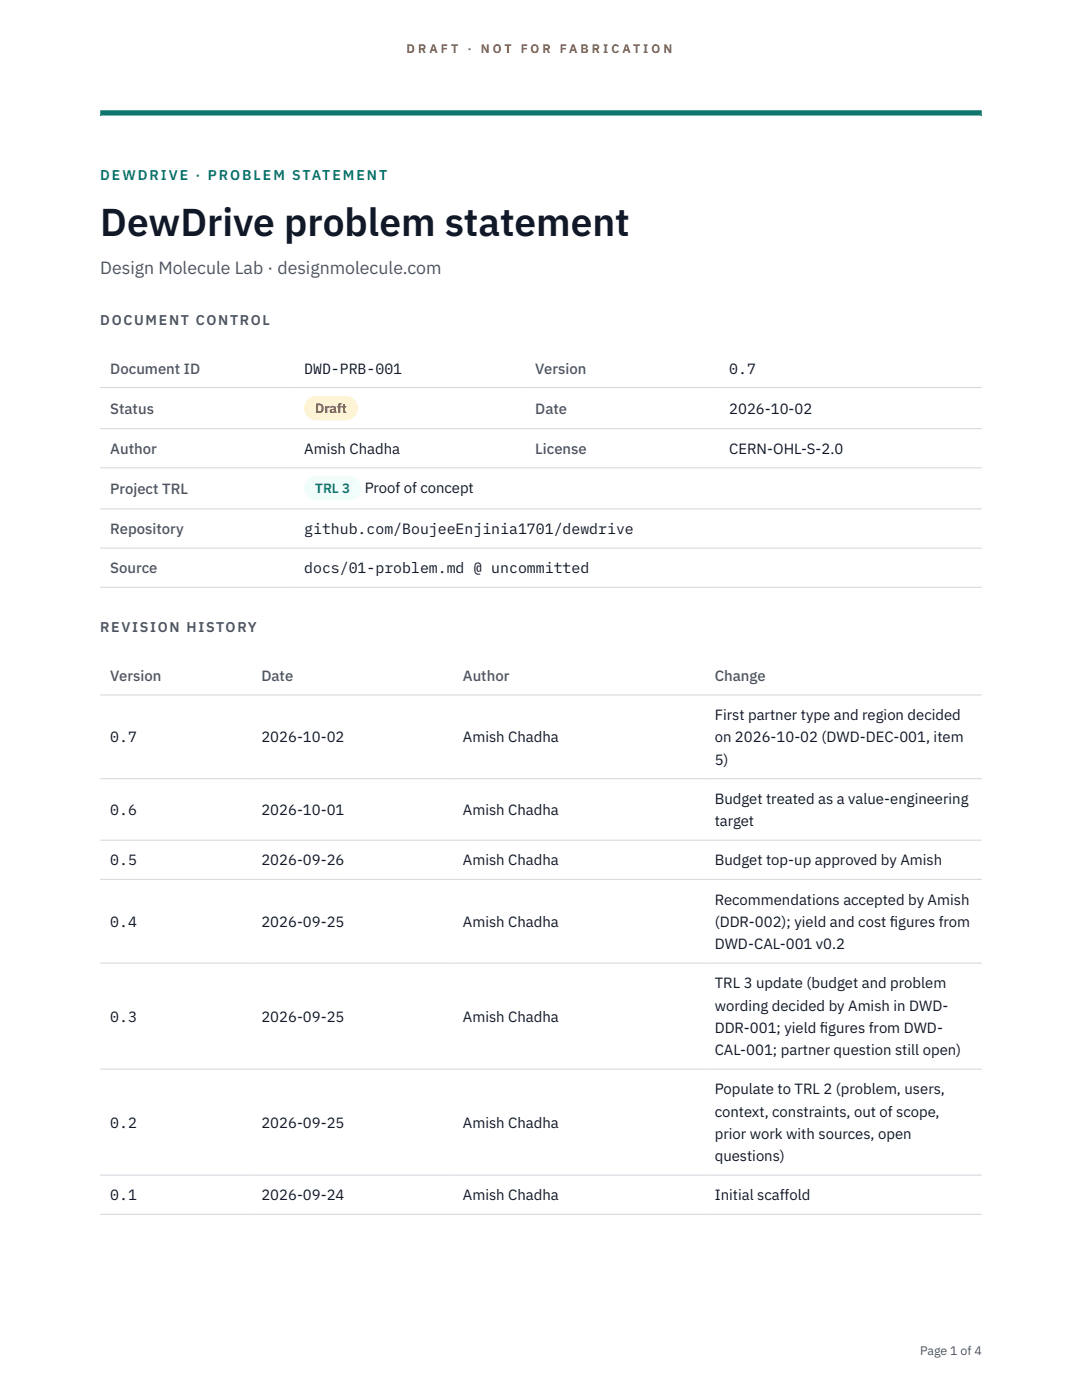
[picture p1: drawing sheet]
<svg xmlns="http://www.w3.org/2000/svg" width="216mm" height="279mm" viewBox="0 0 216 279" stroke-linecap="round" stroke-linejoin="round" font-family="sans-serif">
<defs><g id="words">
<text font-size="7.8" fill="#111827" x="20" y="47.1">DewDrive problem statement</text>
<text font-size="3.5" fill="#4b5563" x="20" y="54.6">Design Molecule Lab · designmolecule.com</text>
<g font-size="3" fill="#4b5563">
<text x="22" y="74.5">Document ID</text>
<text x="106.8" y="74.5">Version</text>
<text x="22" y="82.6">Status</text>
<text x="106.8" y="82.6">Date</text>
<text x="22" y="90.6">Author</text>
<text x="106.8" y="90.6">License</text>
<text x="22" y="98.6">Project TRL</text>
<text x="22" y="106.6">Repository</text>
<text x="22" y="114.4">Source</text>
<text x="22" y="135.9">Version</text>
<text x="52.2" y="135.9">Date</text>
<text x="92.4" y="135.9">Author</text>
<text x="142.6" y="135.9">Change</text>
</g>
<g font-size="3" fill="#111827">
<text x="60.7" y="74.5">DWD-PRB-001</text>
<text x="145.5" y="74.5">0.7</text>
<text x="145.5" y="82.6">2026-10-02</text>
<text x="60.7" y="90.6">Amish Chadha</text>
<text x="145.5" y="90.6">CERN-OHL-S-2.0</text>
<text x="72.8" y="98.5">Proof of concept</text>
<text x="60.7" y="106.6">github.com/BoujeeEnjinia1701/dewdrive</text>
<text x="60.7" y="114.4">docs/01-problem.md @ uncommitted</text>
<text x="142.6" y="143.7">First partner type and region decided</text>
<text x="22" y="148.2">0.7</text>
<text x="52.2" y="148.2">2026-10-02</text>
<text x="92.4" y="148.2">Amish Chadha</text>
<text x="142.6" y="148.2">on 2026-10-02 (DWD-DEC-001, item</text>
<text x="142.6" y="152.6">5)</text>
<text x="142.6" y="160.4">Budget treated as a value-engineering</text>
<text x="22" y="162.7">0.6</text>
<text x="52.2" y="162.7">2026-10-01</text>
<text x="92.4" y="162.7">Amish Chadha</text>
<text x="142.6" y="164.9">target</text>
<text x="22" y="172.7">0.5</text>
<text x="52.2" y="172.7">2026-09-26</text>
<text x="92.4" y="172.7">Amish Chadha</text>
<text x="142.6" y="172.7">Budget top-up approved by Amish</text>
<text x="22" y="185">0.4</text>
<text x="52.2" y="185">2026-09-25</text>
<text x="92.4" y="185">Amish Chadha</text>
<text x="142.6" y="180.5">Recommendations accepted by Amish</text>
<text x="142.6" y="185">(DDR-002); yield and cost f</text>
<text x="177.6" y="185">igures from</text>
<text x="142.6" y="189.4">DWD-CAL-001 v0.2</text>
<text x="142.6" y="197.2">TRL 3 update (budget and problem</text>
<text x="22" y="203.9">0.3</text>
<text x="52.2" y="203.9">2026-09-25</text>
<text x="92.4" y="203.9">Amish Chadha</text>
<text x="142.6" y="201.7">wording decided by Amish in DWD-</text>
<text x="142.6" y="206.1">DDR-001; yield f</text>
<text x="163.6" y="206.1">igures from DWD-</text>
<text x="142.6" y="210.6">CAL-001; partner question still open)</text>
<text x="142.6" y="218.4">Populate to TRL 2 (problem, users,</text>
<text x="22" y="225.1">0.2</text>
<text x="52.2" y="225.1">2026-09-25</text>
<text x="92.4" y="225.1">Amish Chadha</text>
<text x="142.6" y="222.8">context, constraints, out of scope,</text>
<text x="142.6" y="227.3">prior work with sources, open</text>
<text x="142.6" y="231.7">questions)</text>
<text x="22" y="239.5">0.1</text>
<text x="52.2" y="239.5">2026-09-24</text>
<text x="92.4" y="239.5">Amish Chadha</text>
<text x="142.6" y="239.5">Initial scaffold</text>
</g>
<text font-size="2.8" fill="#0f766e" x="20" y="36">DEWDRIVE · PROBLEM STATEMENT</text>
<g font-size="2.8" fill="#4b5563">
<text x="20" y="64.8">DOCUMENT CONTROL</text>
<text x="20" y="126.2">REVISION HISTORY</text>
</g>
<text font-size="2.7" fill="#92400e" x="62.9" y="82.5">Draft</text>
<text font-size="2.7" fill="#0f766e" x="62.9" y="98.5">TRL 3</text>
<g font-size="2.5" fill="#b45309">
<text x="81.1" y="10.5">D R A F T</text>
<text x="93.3" y="10.5">·</text>
<text x="95.9" y="10.5">N O T</text>
<text x="103.9" y="10.5">F O R</text>
<text x="111.7" y="10.5">F A B R I C A T I O N</text>
</g>
<text font-size="2.5" fill="#4b5563" x="183.6" y="270.3">Page 1 of 4</text>
</g></defs>
<path d="M20 23.1h175.9zM20 22h175.9v1.1h-175.9z" fill-rule="evenodd" fill="#0f766e"/>
<g fill="none" stroke="#d1d5db" stroke-width=".2">
<path d="M20 77.3h175.9M20 85.5h175.9M20 93.4h175.9M20 101.6h175.9M20 109.4h175.9M20 117.2h175.9M20 138.7h175.9M20 155.4h175.9M20 167.7h175.9M20 175.5h175.9M20 192.2h175.9M20 213.4h175.9"/>
<path d="M20 234.5h175.9M20 242.3h175.9"/>
</g>
<path d="M60.7 79h10.7v4.9h-10.7z" fill="#fef3c7"/>
<path d="M60.7 95.1h11.4v4.8h-11.4z" fill="#f0fdfa"/>
<use href="#words"/>
</svg>
